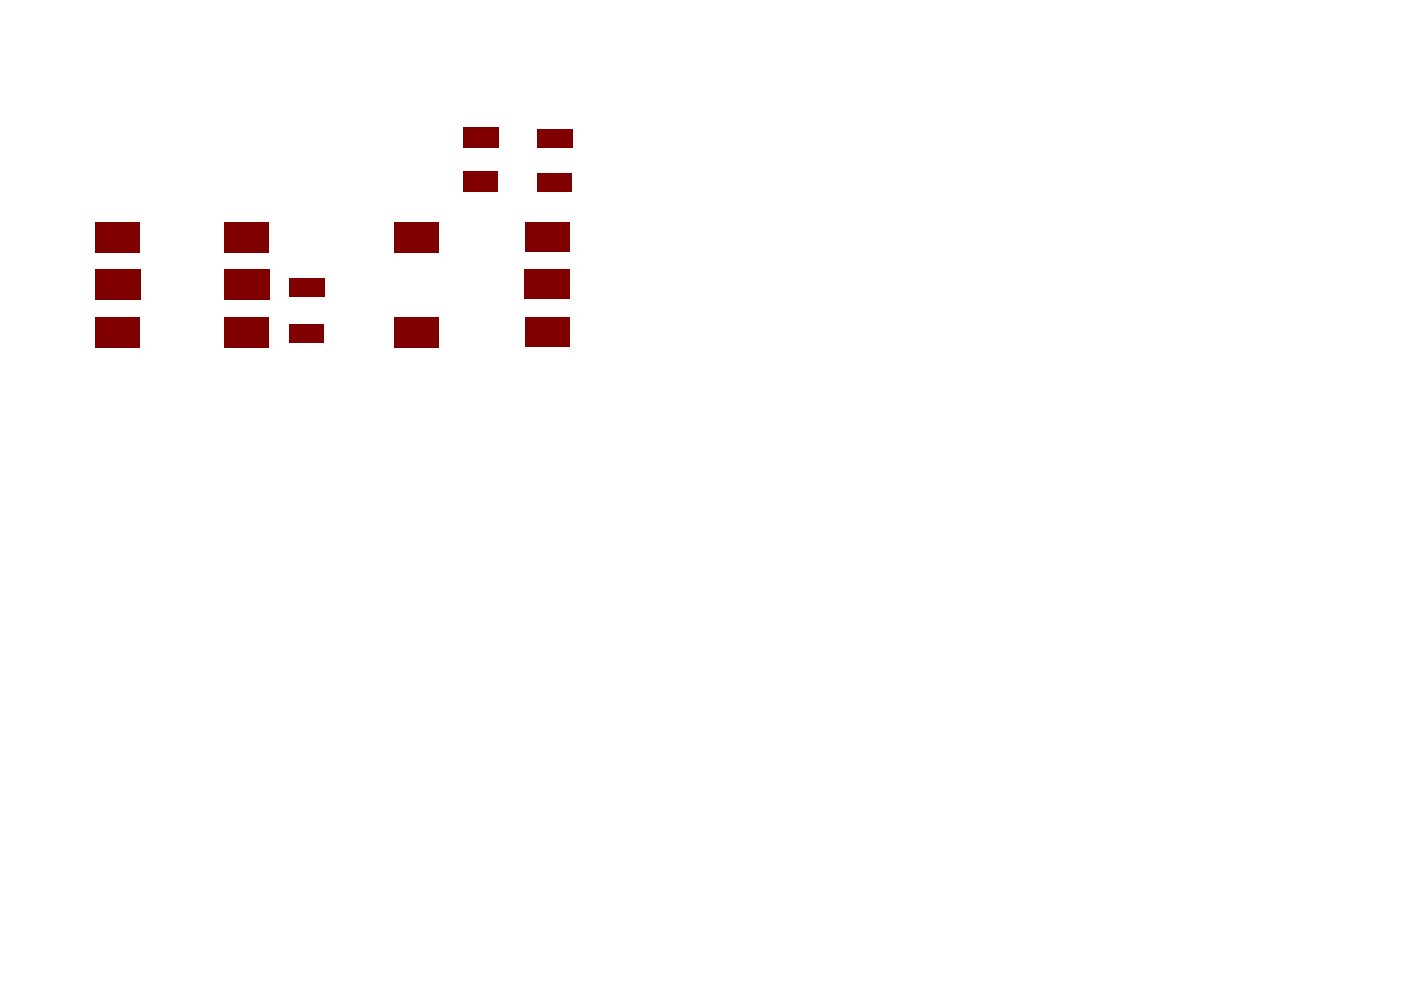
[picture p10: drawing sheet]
<svg xmlns="http://www.w3.org/2000/svg" width="297mm" height="210mm" viewBox="0 0 297 210" stroke-linecap="round" stroke-linejoin="round" font-family="sans-serif">
<g fill="#800000">
<path d="M47.5 57.1h9.6v6.4h-9.6z" fill-rule="evenodd"/>
<path d="M47.5 67.3h9.4v6.4h-9.4z" fill-rule="evenodd"/>
<path d="M98.2 36.4h7.2v4.3h-7.2z" fill-rule="evenodd"/>
<path d="M111.3 67.3h9.4v6.1h-9.4z" fill-rule="evenodd"/>
<path d="M111.1 57.1h9.6v6.1h-9.6z" fill-rule="evenodd"/>
<path d="M114 36.7h7.3v4h-7.3z" fill-rule="evenodd"/>
<path d="M47.5 47.2h9.4v6.4h-9.4z" fill-rule="evenodd"/>
<path d="M98.2 27.1h7.5v4.3h-7.5z" fill-rule="evenodd"/>
<path d="M111.3 47.2h9.4v6.1h-9.4z" fill-rule="evenodd"/>
<path d="M114 27.3h7.5v4.1h-7.5z" fill-rule="evenodd"/>
<path d="M20.1 67.3h9.4v6.4h-9.4z" fill-rule="evenodd"/>
<path d="M20.1 57.1h9.7v6.4h-9.7z" fill-rule="evenodd"/>
<path d="M61.4 68.6h7.3v4h-7.3z" fill-rule="evenodd"/>
<path d="M61.4 59h7.5v4h-7.5z" fill-rule="evenodd"/>
<path d="M83.7 67.3h9.4v6.4h-9.4z" fill-rule="evenodd"/>
<path d="M20.1 47.2h9.4v6.4h-9.4z" fill-rule="evenodd"/>
<path d="M83.7 47.2h9.4v6.4h-9.4z" fill-rule="evenodd"/>
</g>
</svg>
